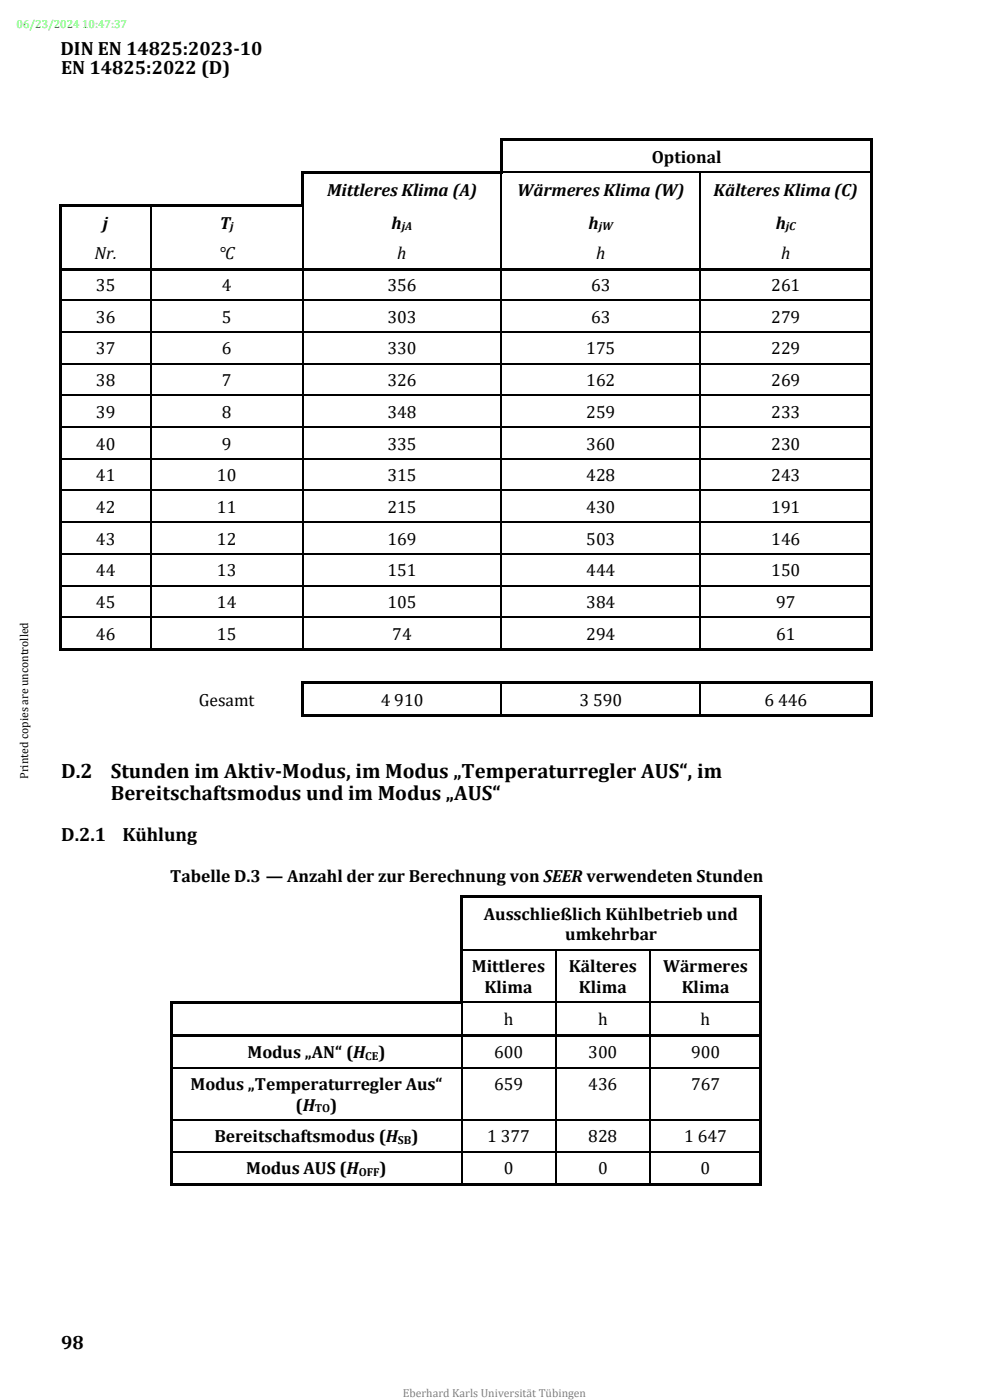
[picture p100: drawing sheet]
<svg xmlns="http://www.w3.org/2000/svg" width="210mm" height="297mm" viewBox="0 0 210 297" stroke-linecap="round" stroke-linejoin="round" font-family="sans-serif">
<defs><g id="words">
<g font-size="4.4">
<text x="13" y="165">D.2</text>
<text x="23.5" y="165">Stunden im Aktiv-Modus, im Modus „Temperaturregler AUS“, im</text>
<text x="23.5" y="169.8">Bereitschaftsmodus und im Modus „AUS“</text>
</g>
<g font-size="4.1">
<text x="12.8" y="11.6">DIN EN 14825:2023-10</text>
<text x="13" y="15.6">EN 14825:2022 (D)</text>
<text x="13" y="178.4">D.2.1</text>
<text x="26" y="178.4">Kühlung</text>
<text x="13" y="286.2">98</text>
</g>
<g font-size="3.7">
<text x="138.3" y="34.6">Optional</text>
<text x="69.4" y="41.6">Mittleres Klima (A)</text>
<text x="109.7" y="41.6">Wärmeres Klima (W)</text>
<text x="151.4" y="41.6">Kälteres Klima (C)</text>
<text x="21.8" y="48.6">j</text>
<text x="46.6" y="48.6">T</text>
<text x="83.1" y="48.6">h</text>
<text x="124.8" y="48.6">h</text>
<text x="164.6" y="48.6">h</text>
<text x="20" y="55">Nr.</text>
<text x="46.4" y="55">°C</text>
<text x="84.3" y="55">h</text>
<text x="126.4" y="55">h</text>
<text x="165.7" y="55">h</text>
<text x="20.4" y="61.7">35</text>
<text x="47.1" y="61.7">4</text>
<text x="82.2" y="61.7">356</text>
<text x="125.4" y="61.7">63</text>
<text x="163.6" y="61.7">261</text>
<text x="20.4" y="68.5">36</text>
<text x="47.1" y="68.5">5</text>
<text x="82.2" y="68.5">303</text>
<text x="125.4" y="68.5">63</text>
<text x="163.6" y="68.5">279</text>
<text x="20.4" y="75.2">37</text>
<text x="47.1" y="75.2">6</text>
<text x="82.2" y="75.2">330</text>
<text x="124.4" y="75.2">175</text>
<text x="163.6" y="75.2">229</text>
<text x="20.4" y="81.9">38</text>
<text x="47.1" y="81.9">7</text>
<text x="82.2" y="81.9">326</text>
<text x="124.4" y="81.9">162</text>
<text x="163.6" y="81.9">269</text>
<text x="20.4" y="88.6">39</text>
<text x="47.1" y="88.6">8</text>
<text x="82.2" y="88.6">348</text>
<text x="124.4" y="88.6">259</text>
<text x="163.6" y="88.6">233</text>
<text x="20.4" y="95.4">40</text>
<text x="47.1" y="95.4">9</text>
<text x="82.2" y="95.4">335</text>
<text x="124.4" y="95.4">360</text>
<text x="163.6" y="95.4">230</text>
<text x="20.4" y="102.1">41</text>
<text x="46" y="102.1">10</text>
<text x="82.2" y="102.1">315</text>
<text x="124.4" y="102.1">428</text>
<text x="163.6" y="102.1">243</text>
<text x="20.4" y="108.8">42</text>
<text x="46" y="108.8">11</text>
<text x="82.2" y="108.8">215</text>
<text x="124.4" y="108.8">430</text>
<text x="163.6" y="108.8">191</text>
<text x="20.4" y="115.5">43</text>
<text x="46" y="115.5">12</text>
<text x="82.2" y="115.5">169</text>
<text x="124.4" y="115.5">503</text>
<text x="163.6" y="115.5">146</text>
<text x="20.4" y="122.3">44</text>
<text x="46" y="122.3">13</text>
<text x="82.2" y="122.3">151</text>
<text x="124.4" y="122.3">444</text>
<text x="163.6" y="122.3">150</text>
<text x="20.4" y="129">45</text>
<text x="46" y="129">14</text>
<text x="82.2" y="129">105</text>
<text x="124.4" y="129">384</text>
<text x="164.6" y="129">97</text>
<text x="20.4" y="135.7">46</text>
<text x="46" y="135.7">15</text>
<text x="83.2" y="135.7">74</text>
<text x="124.4" y="135.7">294</text>
<text x="164.6" y="135.7">61</text>
<text x="42.2" y="149.7">Gesamt</text>
<text x="80.8" y="149.7">4</text>
<text x="83.7" y="149.7">910</text>
<text x="122.9" y="149.7">3</text>
<text x="125.8" y="149.7">590</text>
<text x="162.2" y="149.7">6</text>
<text x="165.1" y="149.7">446</text>
<text x="36.1" y="187.1">Tabelle D.3 — Anzahl der zur Berechnung von SEER verwendeten Stunden</text>
<text x="102.6" y="195.2">Ausschließlich Kühlbetrieb und</text>
<text x="119.9" y="199.5">umkehrbar</text>
<text x="100.1" y="206.2">Mittleres</text>
<text x="120.7" y="206.2">Kälteres</text>
<text x="140.7" y="206.2">Wärmeres</text>
<text x="102.8" y="210.6">Klima</text>
<text x="122.8" y="210.6">Klima</text>
<text x="144.6" y="210.6">Klima</text>
<text x="106.9" y="217.6">h</text>
<text x="126.9" y="217.6">h</text>
<text x="148.6" y="217.6">h</text>
<text x="52.5" y="224.5">Modus „AN“ (H</text>
<text x="80.3" y="224.5">)</text>
<text x="104.8" y="224.5">600</text>
<text x="124.8" y="224.5">300</text>
<text x="146.6" y="224.5">900</text>
<text x="40.4" y="231.3">Modus „Temperaturregler Aus“</text>
<text x="104.8" y="231.3">659</text>
<text x="124.8" y="231.3">436</text>
<text x="146.6" y="231.3">767</text>
<text x="62.7" y="235.6">(H</text>
<text x="70.1" y="235.6">)</text>
<text x="45.5" y="242.4">Bereitschaftsmodus (H</text>
<text x="87.3" y="242.4">)</text>
<text x="103.4" y="242.4">1</text>
<text x="106.3" y="242.4">377</text>
<text x="124.8" y="242.4">828</text>
<text x="145.2" y="242.4">1</text>
<text x="148" y="242.4">647</text>
<text x="52.2" y="249">Modus AUS (H</text>
<text x="80.5" y="249">)</text>
<text x="106.9" y="249">0</text>
<text x="126.9" y="249">0</text>
<text x="148.6" y="249">0</text>
</g>
<text font-size="2.5" fill="#0f0" x="3.5" y="6">06/23/2024 10:47:37</text>
<g font-size="2.5">
<text x="48.9" y="48.9">j</text>
<text x="85.2" y="48.9">jA</text>
<text x="127" y="48.9">jW</text>
<text x="166.7" y="48.9">jC</text>
<text x="6" y="165.3" transform="rotate(-90 6 165.3)">Printed copies are uncontrolled</text>
<text x="77.5" y="224.9">CE</text>
<text x="66.8" y="236">TO</text>
<text x="84.4" y="242.7">SB</text>
<text x="76.1" y="249.4">OFF</text>
</g>
<text font-size="2.5" fill="#808080" x="85.4" y="296.3">Eberhard Karls Universität Tübingen</text>
</g></defs>
<g fill="#000">
<path d="M64 36.4h.5v.6h-.5z" fill-rule="evenodd"/>
<path d="M64 36.4h.5v.5h-.5z" fill-rule="evenodd"/>
<path d="M64.5 36.4h.5v.5h-.5z" fill-rule="evenodd"/>
<path d="M65 36.4h41.1v.5h-41.1z" fill-rule="evenodd"/>
<path d="M106.1 29.4h.5v.6h-.5z" fill-rule="evenodd"/>
<path d="M106.1 29.4h.5v.5h-.5z" fill-rule="evenodd"/>
<path d="M106.1 30h.5v6.4h-.5z" fill-rule="evenodd"/>
<path d="M106.1 36.4h.5v.5h-.5z" fill-rule="evenodd"/>
<path d="M106.1 36.4h.5v.5h-.5z" fill-rule="evenodd"/>
<path d="M106.6 29.4h78v.5h-78z" fill-rule="evenodd"/>
<path d="M184.6 29.4h.5v.6h-.5z" fill-rule="evenodd"/>
<path d="M184.6 29.4h.5v.5h-.5z" fill-rule="evenodd"/>
<path d="M184.6 30h.5v6.4h-.5z" fill-rule="evenodd"/>
<path d="M184.6 36.4h.5v.6h-.5z" fill-rule="evenodd"/>
<path d="M12.6 43.4h.5v.6h-.5z" fill-rule="evenodd"/>
<path d="M12.6 43.4h.5v.5h-.5z" fill-rule="evenodd"/>
<path d="M12.6 44h.5v6.4h-.5z" fill-rule="evenodd"/>
<path d="M12.6 50.4h.5v6.5h-.5z" fill-rule="evenodd"/>
<path d="M12.6 56.9h.5v.5h-.5z" fill-rule="evenodd"/>
<path d="M13.1 43.4h.5v.5h-.5z" fill-rule="evenodd"/>
<path d="M13.1 56.9h18.7v.5h-18.7z" fill-rule="evenodd"/>
<path d="M13.6 43.4h18.2v.5h-18.2z" fill-rule="evenodd"/>
<path d="M31.8 43.4h.5v.5h-.5z" fill-rule="evenodd"/>
<path d="M31.8 56.9h.5v.5h-.5z" fill-rule="evenodd"/>
<path d="M32.1 43.4h.5v.5h-.5z" fill-rule="evenodd"/>
<path d="M32.3 56.9h31.8v.5h-31.8z" fill-rule="evenodd"/>
<path d="M32.6 43.4h31.4v.5h-31.4z" fill-rule="evenodd"/>
<path d="M64 37h.5v6.4h-.5z" fill-rule="evenodd"/>
<path d="M64 43.4h.5v.5h-.5z" fill-rule="evenodd"/>
<path d="M64 43.4h.5v.5h-.5z" fill-rule="evenodd"/>
<path d="M64.1 56.9h.5v.5h-.5z" fill-rule="evenodd"/>
<path d="M64.6 56.9h41.7v.5h-41.7z" fill-rule="evenodd"/>
<path d="M106.3 56.9h.5v.5h-.5z" fill-rule="evenodd"/>
<path d="M106.8 56.9h41.6v.5h-41.6z" fill-rule="evenodd"/>
<path d="M148.4 56.9h.5v.5h-.5z" fill-rule="evenodd"/>
<path d="M148.9 56.9h35.7v.5h-35.7z" fill-rule="evenodd"/>
<path d="M184.6 37h.5v6.4h-.5z" fill-rule="evenodd"/>
<path d="M184.6 43.4h.5v.6h-.5z" fill-rule="evenodd"/>
<path d="M184.6 44h.5v6.4h-.5z" fill-rule="evenodd"/>
<path d="M184.6 50.4h.5v6.5h-.5z" fill-rule="evenodd"/>
<path d="M184.6 56.9h.5v.5h-.5z" fill-rule="evenodd"/>
<path d="M12.6 57.4h.5v6.2h-.5z" fill-rule="evenodd"/>
<path d="M12.6 63.8h.5v6.5h-.5z" fill-rule="evenodd"/>
<path d="M12.6 70.6h.5v6.4h-.5z" fill-rule="evenodd"/>
<path d="M184.6 57.4h.5v6.2h-.5z" fill-rule="evenodd"/>
<path d="M184.6 63.8h.5v6.5h-.5z" fill-rule="evenodd"/>
<path d="M184.6 70.6h.5v6.4h-.5z" fill-rule="evenodd"/>
<path d="M12.6 77.3h.5v6.5h-.5z" fill-rule="evenodd"/>
<path d="M12.6 84h.5v6.5h-.5z" fill-rule="evenodd"/>
<path d="M12.6 90.7h.5v6.5h-.5z" fill-rule="evenodd"/>
<path d="M184.6 77.3h.5v6.5h-.5z" fill-rule="evenodd"/>
<path d="M184.6 84h.5v6.5h-.5z" fill-rule="evenodd"/>
<path d="M184.6 90.7h.5v6.5h-.5z" fill-rule="evenodd"/>
<path d="M12.6 97.5h.5v6.4h-.5z" fill-rule="evenodd"/>
<path d="M12.6 104.2h.5v6.5h-.5z" fill-rule="evenodd"/>
<path d="M12.6 110.9h.5v6.5h-.5z" fill-rule="evenodd"/>
<path d="M184.6 97.5h.5v6.4h-.5z" fill-rule="evenodd"/>
<path d="M184.6 104.2h.5v6.5h-.5z" fill-rule="evenodd"/>
<path d="M184.6 110.9h.5v6.5h-.5z" fill-rule="evenodd"/>
<path d="M12.6 117.6h.5v6.5h-.5z" fill-rule="evenodd"/>
<path d="M12.6 124.4h.5v6.4h-.5z" fill-rule="evenodd"/>
<path d="M12.6 131.1h.5v6.4h-.5z" fill-rule="evenodd"/>
<path d="M12.6 137.5h.5v.5h-.5z" fill-rule="evenodd"/>
<path d="M12.6 137.5h.5v.5h-.5z" fill-rule="evenodd"/>
<path d="M13.1 137.5h.5v.5h-.5z" fill-rule="evenodd"/>
<path d="M13.6 137.5h18.2v.5h-18.2z" fill-rule="evenodd"/>
<path d="M31.8 137.5h.5v.5h-.5z" fill-rule="evenodd"/>
<path d="M32.1 137.5h.5v.5h-.5z" fill-rule="evenodd"/>
<path d="M32.6 137.5h31.5v.5h-31.5z" fill-rule="evenodd"/>
<path d="M64.1 137.5h.5v.5h-.5z" fill-rule="evenodd"/>
<path d="M64.3 137.5h.6v.5h-.6z" fill-rule="evenodd"/>
<path d="M64.9 137.5h41.4v.5h-41.4z" fill-rule="evenodd"/>
<path d="M106.3 137.5h.5v.5h-.5z" fill-rule="evenodd"/>
<path d="M106.5 137.5h.5v.5h-.5z" fill-rule="evenodd"/>
<path d="M107 137.5h41.4v.5h-41.4z" fill-rule="evenodd"/>
<path d="M148.4 137.5h.5v.5h-.5z" fill-rule="evenodd"/>
<path d="M148.6 137.5h.5v.5h-.5z" fill-rule="evenodd"/>
<path d="M149.1 137.5h35.5v.5h-35.5z" fill-rule="evenodd"/>
<path d="M184.6 117.6h.5v6.5h-.5z" fill-rule="evenodd"/>
<path d="M184.6 124.4h.5v6.4h-.5z" fill-rule="evenodd"/>
<path d="M184.6 131.1h.5v6.4h-.5z" fill-rule="evenodd"/>
<path d="M184.6 137.5h.5v.5h-.5z" fill-rule="evenodd"/>
<path d="M64 144.5h.5v.6h-.5z" fill-rule="evenodd"/>
<path d="M64 144.5h.5v.5h-.5z" fill-rule="evenodd"/>
<path d="M64 145.1h.5v6.5h-.5z" fill-rule="evenodd"/>
<path d="M64 151.6h.5v.5h-.5z" fill-rule="evenodd"/>
<path d="M64 151.6h.5v.5h-.5z" fill-rule="evenodd"/>
<path d="M64.5 144.5h.5v.5h-.5z" fill-rule="evenodd"/>
<path d="M64.5 151.6h41.8v.5h-41.8z" fill-rule="evenodd"/>
<path d="M65 144.5h41.3v.5h-41.3z" fill-rule="evenodd"/>
<path d="M106.3 144.5h.5v.5h-.5z" fill-rule="evenodd"/>
<path d="M106.3 151.6h.5v.5h-.5z" fill-rule="evenodd"/>
<path d="M106.5 144.5h.5v.5h-.5z" fill-rule="evenodd"/>
<path d="M106.8 151.6h41.6v.5h-41.6z" fill-rule="evenodd"/>
<path d="M107 144.5h41.4v.5h-41.4z" fill-rule="evenodd"/>
<path d="M148.4 144.5h.5v.5h-.5z" fill-rule="evenodd"/>
<path d="M148.4 151.6h.5v.5h-.5z" fill-rule="evenodd"/>
<path d="M148.6 144.5h.5v.5h-.5z" fill-rule="evenodd"/>
<path d="M148.9 151.6h35.7v.5h-35.7z" fill-rule="evenodd"/>
<path d="M149.1 144.5h35.5v.5h-35.5z" fill-rule="evenodd"/>
<path d="M184.6 144.5h.5v.5h-.5z" fill-rule="evenodd"/>
<path d="M184.6 145.1h.5v6.5h-.5z" fill-rule="evenodd"/>
<path d="M184.6 151.6h.5v.5h-.5z" fill-rule="evenodd"/>
<path d="M184.6 151.6h.5v.5h-.5z" fill-rule="evenodd"/>
<path d="M97.7 190h.5v.6h-.5z" fill-rule="evenodd"/>
<path d="M97.7 190h.5v.5h-.5z" fill-rule="evenodd"/>
<path d="M98.2 190h62.9v.5h-62.9z" fill-rule="evenodd"/>
<path d="M161.1 190h.5v.6h-.5z" fill-rule="evenodd"/>
<path d="M161.1 190h.5v.5h-.5z" fill-rule="evenodd"/>
<path d="M36.1 212.4h.5v.6h-.5z" fill-rule="evenodd"/>
<path d="M36.1 212.4h.5v.5h-.5z" fill-rule="evenodd"/>
<path d="M36.1 213h.5v6.4h-.5z" fill-rule="evenodd"/>
<path d="M36.1 219.4h.5v.6h-.5z" fill-rule="evenodd"/>
<path d="M36.6 212.4h.5v.5h-.5z" fill-rule="evenodd"/>
<path d="M36.6 219.4h61.2v.5h-61.2z" fill-rule="evenodd"/>
<path d="M37.1 212.4h60.6v.5h-60.6z" fill-rule="evenodd"/>
<path d="M97.7 190.6h.5v10.7h-.5z" fill-rule="evenodd"/>
<path d="M97.7 201.6h.5v10.8h-.5z" fill-rule="evenodd"/>
<path d="M97.7 212.4h.5v.5h-.5z" fill-rule="evenodd"/>
<path d="M97.7 212.4h.5v.5h-.5z" fill-rule="evenodd"/>
<path d="M97.8 219.4h.5v.5h-.5z" fill-rule="evenodd"/>
<path d="M98.3 219.4h19.5v.5h-19.5z" fill-rule="evenodd"/>
<path d="M117.8 219.4h.5v.5h-.5z" fill-rule="evenodd"/>
<path d="M118.3 219.4h19.5v.5h-19.5z" fill-rule="evenodd"/>
<path d="M137.8 219.4h.5v.5h-.5z" fill-rule="evenodd"/>
<path d="M138.3 219.4h22.8v.5h-22.8z" fill-rule="evenodd"/>
<path d="M161.1 190.6h.5v10.7h-.5z" fill-rule="evenodd"/>
<path d="M161.1 201.6h.5v10.8h-.5z" fill-rule="evenodd"/>
<path d="M161.1 212.4h.5v.6h-.5z" fill-rule="evenodd"/>
<path d="M161.1 213h.5v6.4h-.5z" fill-rule="evenodd"/>
<path d="M161.1 219.4h.5v.6h-.5z" fill-rule="evenodd"/>
<path d="M36.1 220h.5v6.4h-.5z" fill-rule="evenodd"/>
<path d="M36.1 226.7h.5v10.7h-.5z" fill-rule="evenodd"/>
<path d="M161.1 220h.5v6.4h-.5z" fill-rule="evenodd"/>
<path d="M161.1 226.7h.5v10.7h-.5z" fill-rule="evenodd"/>
<path d="M36.1 237.7h.5v6.5h-.5z" fill-rule="evenodd"/>
<path d="M36.1 244.4h.5v6.6h-.5z" fill-rule="evenodd"/>
<path d="M36.1 251h.5v.5h-.5z" fill-rule="evenodd"/>
<path d="M36.1 251h.5v.5h-.5z" fill-rule="evenodd"/>
<path d="M36.6 251h61.2v.5h-61.2z" fill-rule="evenodd"/>
<path d="M97.8 251h.5v.5h-.5z" fill-rule="evenodd"/>
<path d="M98.3 251h19.5v.5h-19.5z" fill-rule="evenodd"/>
<path d="M117.8 251h.5v.5h-.5z" fill-rule="evenodd"/>
<path d="M118.3 251h19.5v.5h-19.5z" fill-rule="evenodd"/>
<path d="M137.8 251h.5v.5h-.5z" fill-rule="evenodd"/>
<path d="M138.3 251h22.8v.5h-22.8z" fill-rule="evenodd"/>
<path d="M161.1 237.7h.5v6.5h-.5z" fill-rule="evenodd"/>
<path d="M161.1 244.4h.5v6.6h-.5z" fill-rule="evenodd"/>
<path d="M161.1 251h.5v.5h-.5z" fill-rule="evenodd"/>
<path d="M161.1 251h.5v.5h-.5z" fill-rule="evenodd"/>
</g>
<g fill="#000">
<path d="M106.3 36.9l.2 .1zM148.4 36.7h.2v.3h-.2zM148.4 36.4h.2v.3h-.2zM31.8 43.9l.3 .1zM31.8 57.4h.3zM64.1 43.9l.2 .1zM64.1 57.4h.2zM106.3 43.4h.2v.6h-.2zM106.3 57.4h.2zM148.4 43.4h.2v.6h-.2zM148.4 57.4h.2zM12.6 63.6h.5v.2h-.5z"/>
<path d="M12.6 70.3h.5v.3h-.5zM12.6 77h.5v.3h-.5zM31.8 63.6h.3v.2h-.3zM31.8 70.3h.3v.3h-.3zM31.8 77h.3v.3h-.3zM64.1 63.6h.2v.2h-.2zM64.1 70.3h.2v.3h-.2zM64.1 77h.2v.3h-.2zM106.3 63.6h.2v.2h-.2zM106.3 70.3h.2v.3h-.2zM106.3 77h.2v.3h-.2zM148.4 63.6h.2v.2h-.2z"/>
<path d="M148.4 70.3h.2v.3h-.2zM148.4 77h.2v.3h-.2zM184.6 63.6h.5v.2h-.5zM184.6 70.3h.5v.3h-.5zM184.6 77h.5v.3h-.5zM12.6 83.8h.5v.2h-.5zM12.6 90.5h.5v.2h-.5zM12.6 97.2h.5v.3h-.5zM31.8 83.8h.3v.2h-.3zM31.8 90.5h.3v.2h-.3zM31.8 97.2h.3v.3h-.3zM64.1 83.8h.2v.2h-.2z"/>
<path d="M64.1 90.5h.2v.2h-.2zM64.1 97.2h.2v.3h-.2zM106.3 83.8h.2v.2h-.2zM106.3 90.5h.2v.2h-.2zM106.3 97.2h.2v.3h-.2zM148.4 83.8h.2v.2h-.2zM148.4 90.5h.2v.2h-.2zM148.4 97.2h.2v.3h-.2zM184.6 83.8h.5v.2h-.5zM184.6 90.5h.5v.2h-.5zM184.6 97.2h.5v.3h-.5zM12.6 103.9h.5v.3h-.5z"/>
<path d="M12.6 110.7h.5v.2h-.5zM12.6 117.4h.5v.2h-.5zM31.8 103.9h.3v.3h-.3zM31.8 110.7h.3v.2h-.3zM31.8 117.4h.3v.2h-.3zM64.1 103.9h.2v.3h-.2zM64.1 110.7h.2v.2h-.2zM64.1 117.4h.2v.2h-.2zM106.3 103.9h.2v.3h-.2zM106.3 110.7h.2v.2h-.2zM106.3 117.4h.2v.2h-.2zM148.4 103.9h.2v.3h-.2z"/>
<path d="M148.4 110.7h.2v.2h-.2zM148.4 117.4h.2v.2h-.2zM184.6 103.9h.5v.3h-.5zM184.6 110.7h.5v.2h-.5zM184.6 117.4h.5v.2h-.5zM12.6 124.1h.5v.3h-.5zM12.6 130.8h.5v.3h-.5zM31.8 124.1h.3v.3h-.3zM31.8 130.8h.3v.3h-.3zM64.1 124.1h.2v.3h-.2zM64.1 130.8h.2v.3h-.2zM106.3 124.1h.2v.3h-.2z"/>
<path d="M106.3 130.8h.2v.3h-.2zM148.4 124.1h.2v.3h-.2zM148.4 130.8h.2v.3h-.2zM184.6 124.1h.5v.3h-.5zM184.6 130.8h.5v.3h-.5zM106.3 145l.2 .1zM148.4 145l.2 .1zM184.6 145l.5 .1zM97.7 201.3h.5v.3h-.5zM97.8 212.9l.2 .1zM97.8 219.9l.2 .1zM117.8 201.3h.2v.3h-.2z"/>
<path d="M117.8 212.4h.2v.6h-.2zM117.8 219.9l.2 .1zM137.8 201.3h.2v.3h-.2zM137.8 212.4h.2v.6h-.2zM137.8 219.9l.2 .1zM161.1 201.3h.5v.3h-.5zM36.1 226.4h.5v.3h-.5zM36.1 237.4h.5v.3h-.5zM97.8 226.4h.2v.3h-.2zM97.8 237.4h.2v.3h-.2zM117.8 226.4h.2v.3h-.2zM117.8 237.4h.2v.3h-.2z"/>
<path d="M137.8 226.4h.2v.3h-.2zM137.8 237.4h.2v.3h-.2zM161.1 226.4h.5v.3h-.5zM161.1 237.4h.5v.3h-.5zM36.1 244.2h.5v.2h-.5zM97.8 244.2h.2v.2h-.2zM117.8 244.2h.2v.2h-.2zM137.8 244.2h.2v.2h-.2zM161.1 244.2h.5v.2h-.5z"/>
</g>
<g fill="none" stroke="#000" stroke-width=".25">
<path d="M106.4 37v6.4M106.6 36.5h41.8M148.5 37v6.4M148.6 36.5h36M32 44v12.9M32 57.4v6.2M64.2 44v12.9M64.2 57.4v6.2M106.4 44v12.9M106.4 57.4v6.2M148.5 44v12.9M148.5 57.4v6.2"/>
<path d="M13.1 63.7h18.7M13.1 70.4h18.7M13.1 77.2h18.7M32 63.8v6.5M32 70.6v6.4M32 77.3v6.5M32.1 63.7h32M32.1 70.4h32M32.1 77.2h32M64.2 63.8v6.5M64.2 70.6v6.4M64.2 77.3v6.5"/>
<path d="M64.3 63.7h42M64.3 70.4h42M64.3 77.2h42M106.4 63.8v6.5M106.4 70.6v6.4M106.4 77.3v6.5M106.5 63.7h41.9M106.5 70.4h41.9M106.5 77.2h41.9M148.5 63.8v6.5M148.5 70.6v6.4M148.5 77.3v6.5"/>
<path d="M148.6 63.7h36M148.6 70.4h36M148.6 77.2h36M13.1 83.9h18.7M13.1 90.6h18.7M13.1 97.3h18.7M32 84v6.5M32 90.7v6.5M32 97.5v6.4M32.1 83.9h32M32.1 90.6h32M32.1 97.3h32"/>
<path d="M64.2 84v6.5M64.2 90.7v6.5M64.2 97.5v6.4M64.3 83.9h42M64.3 90.6h42M64.3 97.3h42M106.4 84v6.5M106.4 90.7v6.5M106.4 97.5v6.4M106.5 83.9h41.9M106.5 90.6h41.9M106.5 97.3h41.9"/>
<path d="M148.5 84v6.5M148.5 90.7v6.5M148.5 97.5v6.4M148.6 83.9h36M148.6 90.6h36M148.6 97.3h36M13.1 104.1h18.7M13.1 110.8h18.7M13.1 117.5h18.7M32 104.2v6.5M32 110.9v6.5M32 117.6v6.5"/>
<path d="M32.1 104.1h32M32.1 110.8h32M32.1 117.5h32M64.2 104.2v6.5M64.2 110.9v6.5M64.2 117.6v6.5M64.3 104.1h42M64.3 110.8h42M64.3 117.5h42M106.4 104.2v6.5M106.4 110.9v6.5M106.4 117.6v6.5"/>
<path d="M106.5 104.1h41.9M106.5 110.8h41.9M106.5 117.5h41.9M148.5 104.2v6.5M148.5 110.9v6.5M148.5 117.6v6.5M148.6 104.1h36M148.6 110.8h36M148.6 117.5h36M13.1 124.2h18.7M13.1 130.9h18.7M32 124.4v6.4"/>
<path d="M32 131.1v6.4M32.1 124.2h32M32.1 130.9h32M64.2 124.4v6.4M64.2 131.1v6.4M64.3 124.2h42M64.3 130.9h42M106.4 124.4v6.4M106.4 131.1v6.4M106.5 124.2h41.9M106.5 130.9h41.9M148.5 124.4v6.4"/>
<path d="M148.5 131.1v6.4M148.6 124.2h36M148.6 130.9h36M106.4 145.1v6.5M148.5 145.1v6.5M97.9 213v6.4M97.9 220v6.4M98.2 201.5h19.6M98.2 212.6h19.6M117.9 201.6v10.8M117.9 213v6.4M117.9 220v6.4"/>
<path d="M118 201.5h19.8M118 212.6h19.8M137.9 201.6v10.8M137.9 213v6.4M137.9 220v6.4M138 201.5h23.1M138 212.6h23.1M36.6 226.5h61.2M36.6 237.6h61.2M97.9 226.7v10.7M97.9 237.7v6.5M98 226.5h19.8"/>
<path d="M98 237.6h19.8M117.9 226.7v10.7M117.9 237.7v6.5M118 226.5h19.8M118 237.6h19.8M137.9 226.7v10.7M137.9 237.7v6.5M138 226.5h23.1M138 237.6h23.1M36.6 244.3h61.2M97.9 244.4v6.6M98 244.3h19.8"/>
<path d="M117.9 244.4v6.6M118 244.3h19.8M137.9 244.4v6.6M138 244.3h23.1"/>
</g>
<use href="#words"/>
</svg>
